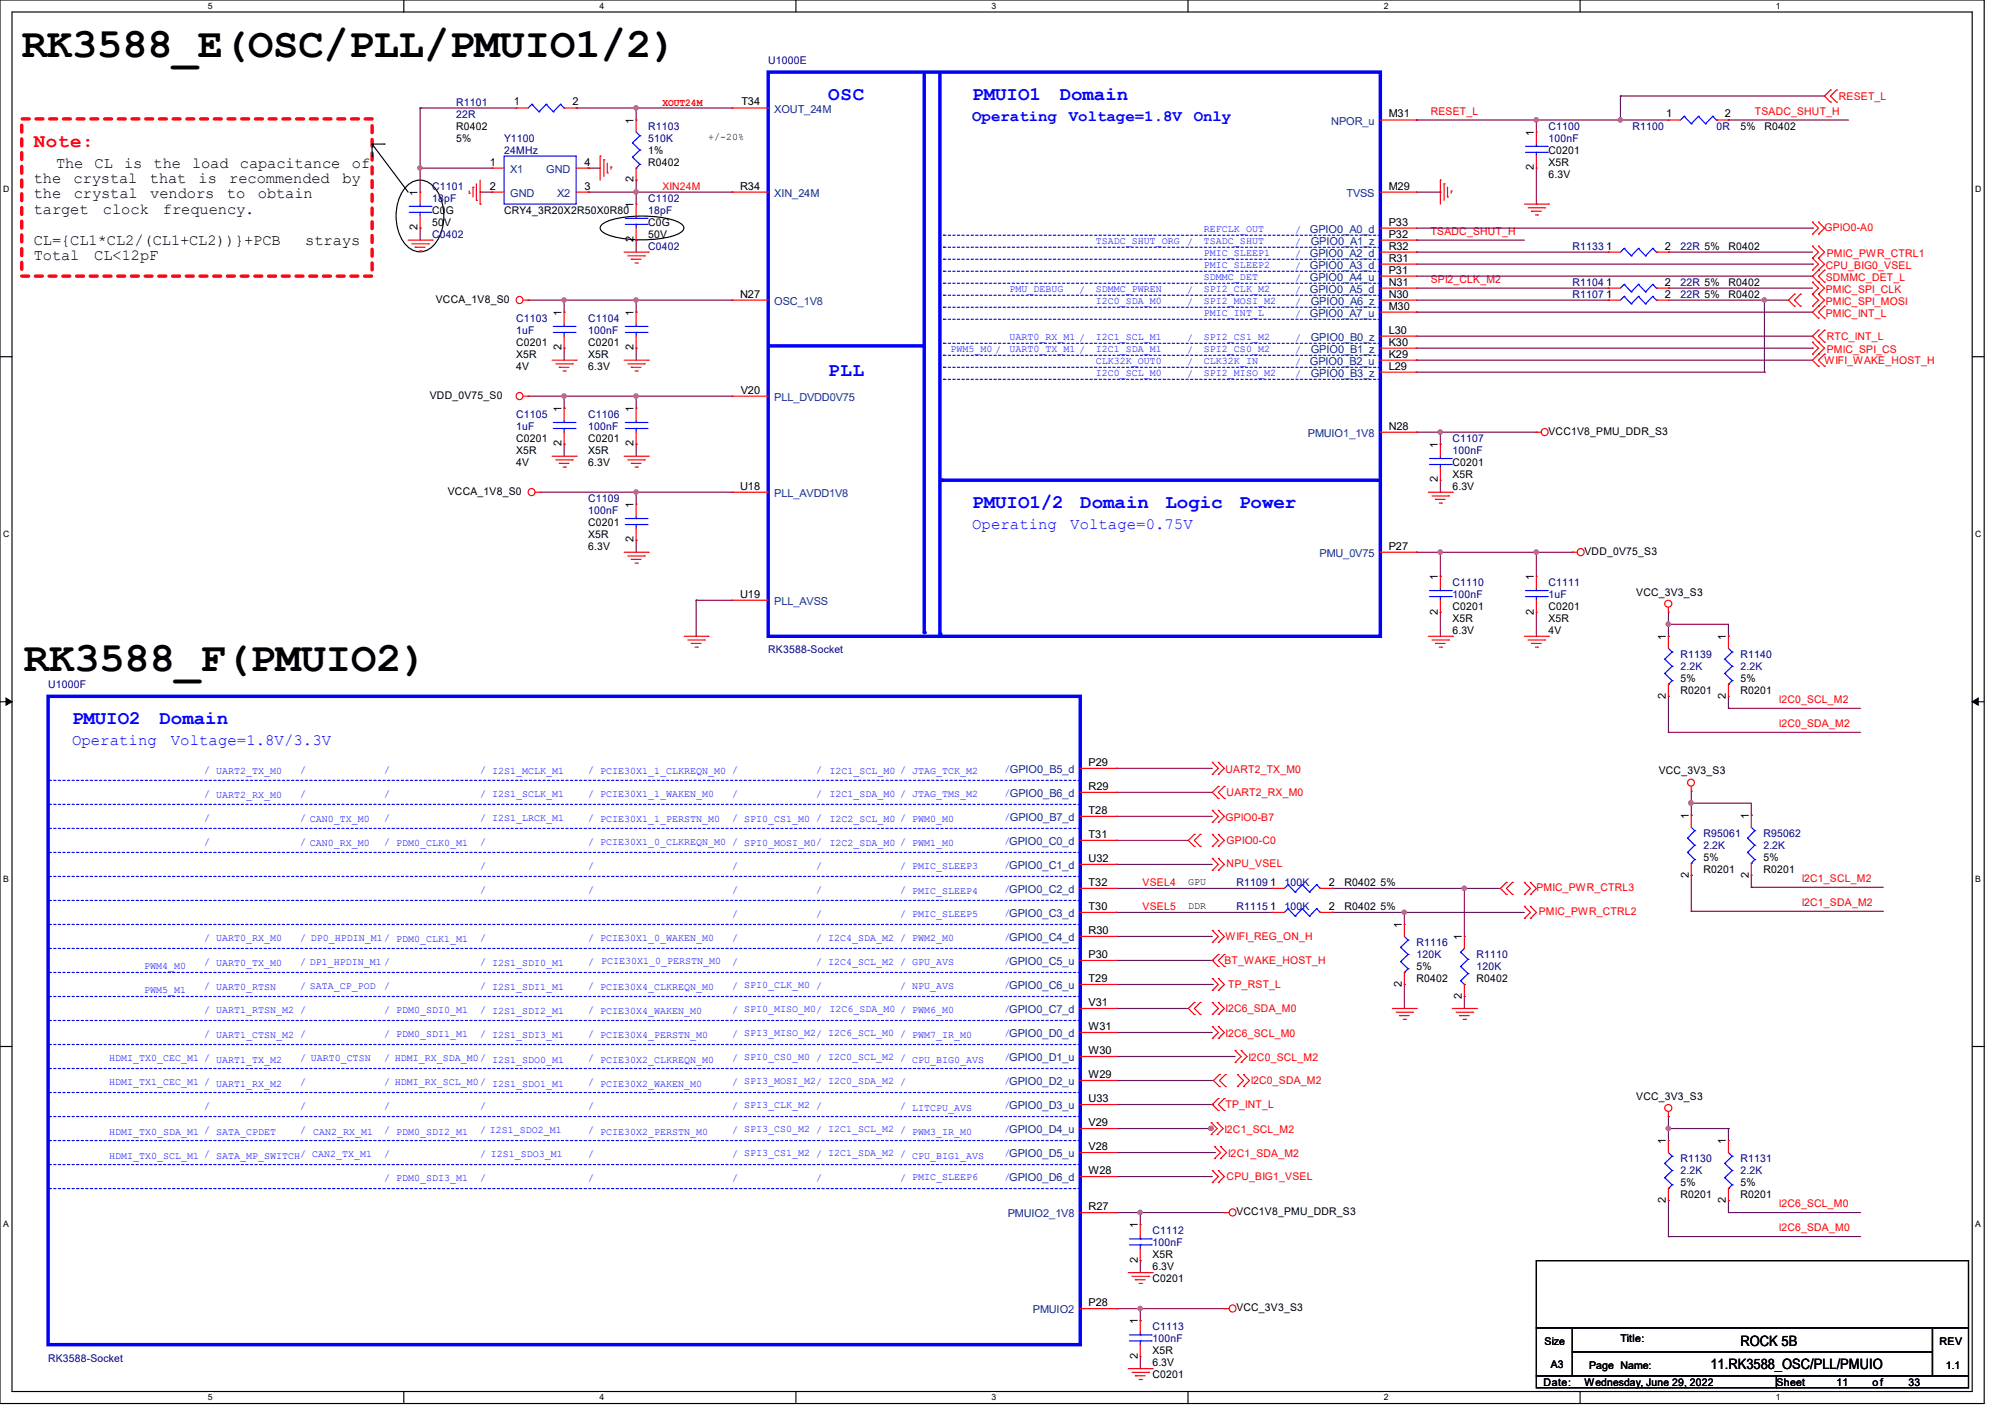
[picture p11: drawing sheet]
<svg xmlns="http://www.w3.org/2000/svg" width="297mm" height="210mm" viewBox="0 0 297 210" stroke-linecap="round" stroke-linejoin="round" font-family="sans-serif">
<defs><g id="words">
<g font-size="6.2">
<text x="3.2" y="8.4">RK3588_E(OSC/PLL/PMUIO1/2)</text>
<text x="3.6" y="99.4">RK3588_F(PMUIO2)</text>
</g>
<g font-size="2.8" fill="#00f">
<text x="122.7" y="14.8">OSC</text>
<text x="144" y="14.8">PMUIO1</text>
<text x="157" y="14.8">Domain</text>
<text x="122.7" y="55.7">PLL</text>
<text x="144" y="75.3">PMUIO1/2</text>
<text x="160" y="75.3">Domain</text>
<text x="172.6" y="75.3">Logic</text>
<text x="183.6" y="75.3">Power</text>
<text x="10.7" y="107.3">PMUIO2</text>
<text x="23.6" y="107.3">Domain</text>
</g>
<text font-size="2.8" fill="#f00" x="5" y="21.8">Note:</text>
<g font-size="2.3" fill="#00f">
<text x="144" y="17.9">Operating</text>
<text x="158.3" y="17.9">Voltage=1.8V</text>
<text x="176.8" y="17.9">Only</text>
<text x="144" y="78.4">Operating</text>
<text x="158.5" y="78.4">Voltage=0.75V</text>
<text x="10.7" y="110.4">Operating</text>
<text x="25.3" y="110.4">Voltage=1.8V/3.3V</text>
</g>
<g font-size="2.3">
<text x="5" y="27.1">the</text>
<text x="5" y="29.4">the</text>
<text x="8.3" y="24.8">The</text>
<text x="10.9" y="27.1">crystal</text>
<text x="10.9" y="29.4">crystal</text>
<text x="14" y="24.8">CL</text>
<text x="18.4" y="24.8">is</text>
<text x="22.2" y="27.1">that</text>
<text x="22.3" y="29.4">vendors</text>
<text x="22.7" y="24.8">the</text>
<text x="28.4" y="24.8">load</text>
<text x="29.4" y="27.1">is</text>
<text x="33.6" y="29.4">to</text>
<text x="34" y="27.1">recommended</text>
<text x="35.5" y="24.8">capacitance</text>
<text x="38.2" y="29.4">obtain</text>
<text x="50.7" y="27.1">by</text>
<text x="52.1" y="24.8">of</text>
<text x="5" y="31.7">target</text>
<text x="15.2" y="31.7">clock</text>
<text x="24.1" y="31.7">frequency.</text>
<text x="5" y="36.2">CL={CL1*CL2/(CL1+CL2))}+PCB</text>
<text x="5" y="38.5">Total</text>
<text x="14" y="38.5">CL&lt;12pF</text>
<text x="45.2" y="36.2">strays</text>
</g>
<g font-size="2.1">
<text x="253.4" y="202.7">11.RK3588_OSC/PLL/PMUIO</text>
<text x="257.8" y="199.3">ROCK 5B</text>
</g>
<g font-size="1.6" fill="#000080">
<text x="113.8" y="9.4">U1000E</text>
<text x="67.6" y="15.7">R1101</text>
<text x="67.6" y="17.4">22R</text>
<text x="74.7" y="21">Y1100</text>
<text x="74.7" y="22.8">24MHz</text>
<text x="96" y="19.2">R1103</text>
<text x="96" y="21">510K</text>
<text x="229.4" y="19.2">C1100</text>
<text x="229.4" y="21">100nF</text>
<text x="241.8" y="19.2">R1100</text>
<text x="254.3" y="19.2">0R</text>
<text x="64" y="28.1">C1101</text>
<text x="64" y="29.9">18pF</text>
<text x="96" y="29.9">C1102</text>
<text x="64" y="35.2">C0402</text>
<text x="96" y="31.7">18pF</text>
<text x="96" y="37">C0402</text>
<text x="232.9" y="37">R1133</text>
<text x="248.9" y="37">22R 5%</text>
<text x="76.5" y="47.7">C1103</text>
<text x="87.1" y="47.7">C1104</text>
<text x="232.9" y="42.3">R1104</text>
<text x="232.9" y="44.1">R1107</text>
<text x="248.9" y="42.3">22R 5%</text>
<text x="248.9" y="44.1">22R 5%</text>
<text x="76.5" y="49.4">1uF</text>
<text x="87.1" y="49.4">100nF</text>
<text x="76.5" y="61.9">C1105</text>
<text x="76.5" y="63.7">1uF</text>
<text x="87.1" y="61.9">C1106</text>
<text x="87.1" y="63.7">100nF</text>
<text x="215.2" y="65.4">C1107</text>
<text x="215.2" y="67.2">100nF</text>
<text x="87.1" y="74.3">C1109</text>
<text x="87.1" y="76.1">100nF</text>
<text x="215.2" y="86.8">C1110</text>
<text x="215.2" y="88.6">100nF</text>
<text x="229.4" y="86.8">C1111</text>
<text x="229.4" y="88.6">1uF</text>
<text x="7.1" y="101.9">U1000F</text>
<text x="113.8" y="96.7">RK3588-Socket</text>
<text x="248.9" y="97.5">R1139</text>
<text x="248.9" y="99.2">2.2K</text>
<text x="257.8" y="97.5">R1140</text>
<text x="257.8" y="99.2">2.2K</text>
<text x="252.3" y="124">R95061</text>
<text x="252.3" y="125.7">2.2K</text>
<text x="261.2" y="124">R95062</text>
<text x="261.2" y="125.7">2.2K</text>
<text x="183.1" y="131.2">R1109</text>
<text x="190.3" y="131.2">100K</text>
<text x="183.1" y="134.8">R1115</text>
<text x="190.3" y="134.8">100K</text>
<text x="209.8" y="140.1">R1116</text>
<text x="209.8" y="141.9">120K</text>
<text x="218.7" y="141.9">R1110</text>
<text x="218.7" y="143.7">120K</text>
<text x="248.9" y="172.1">R1130</text>
<text x="248.9" y="173.9">2.2K</text>
<text x="257.8" y="172.1">R1131</text>
<text x="257.8" y="173.9">2.2K</text>
<text x="170.7" y="182.8">C1112</text>
<text x="170.7" y="184.6">100nF</text>
<text x="170.7" y="197">C1113</text>
<text x="7.1" y="201.6">RK3588-Socket</text>
<text x="170.7" y="198.8">100nF</text>
</g>
<g font-size="1.6">
<text x="76.1" y="15.6">1</text>
<text x="84.8" y="15.6">2</text>
<text x="109.8" y="15.6">T34</text>
<text x="205.7" y="17.4">M31</text>
<text x="246.8" y="17.4">1</text>
<text x="255.5" y="17.4">2</text>
<text x="67.6" y="19.2">R0402</text>
<text x="67.6" y="21">5%</text>
<text x="93.9" y="18.3" transform="rotate(-90 93.9 18.3)">1</text>
<text x="96" y="22.8">1%</text>
<text x="227.2" y="20.1" transform="rotate(-90 227.2 20.1)">1</text>
<text x="229.4" y="22.8">C0201</text>
<text x="257.8" y="19.2">5%</text>
<text x="261.4" y="19.2">R0402</text>
<text x="61.8" y="29" transform="rotate(-90 61.8 29)">1</text>
<text x="72.6" y="24.5">1</text>
<text x="72.6" y="28.1">2</text>
<text x="86.6" y="28.1">3</text>
<text x="86.6" y="24.5">4</text>
<text x="93.9" y="27" transform="rotate(-90 93.9 27)">2</text>
<text x="96" y="24.6">R0402</text>
<text x="109.7" y="28.1">R34</text>
<text x="205.7" y="28.1">M29</text>
<text x="227.2" y="25.2" transform="rotate(-90 227.2 25.2)">2</text>
<text x="229.4" y="24.6">X5R</text>
<text x="229.4" y="26.3">6.3V</text>
<text x="61.8" y="34.1" transform="rotate(-90 61.8 34.1)">2</text>
<text x="64" y="31.7">C0G</text>
<text x="64" y="33.4">50V</text>
<text x="74.7" y="31.7">CRY4_3R20X2R50X0R80</text>
<text x="93.9" y="35.9" transform="rotate(-90 93.9 35.9)">2</text>
<text x="93.9" y="30.8" transform="rotate(-90 93.9 30.8)">1</text>
<text x="96" y="33.4">C0G</text>
<text x="96" y="35.2">50V</text>
<text x="205.7" y="35.2">P32</text>
<text x="205.7" y="33.4">P33</text>
<text x="205.7" y="40.5">P31</text>
<text x="205.7" y="38.7">R31</text>
<text x="205.7" y="37">R32</text>
<text x="237.9" y="37">1</text>
<text x="246.6" y="37">2</text>
<text x="256" y="37">R0402</text>
<text x="64.6" y="44.8">VCCA_1V8_S0</text>
<text x="83.2" y="46.8" transform="rotate(-90 83.2 46.8)">1</text>
<text x="93.9" y="46.8" transform="rotate(-90 93.9 46.8)">1</text>
<text x="109.7" y="44.1">N27</text>
<text x="205.7" y="45.8">M30</text>
<text x="205.7" y="44.1">N30</text>
<text x="205.7" y="42.3">N31</text>
<text x="237.9" y="42.3">1</text>
<text x="237.9" y="44.1">1</text>
<text x="246.6" y="42.3">2</text>
<text x="246.6" y="44.1">2</text>
<text x="256" y="42.3">R0402</text>
<text x="256" y="44.1">R0402</text>
<text x="76.5" y="51.2">C0201</text>
<text x="76.5" y="53">X5R</text>
<text x="83.2" y="51.9" transform="rotate(-90 83.2 51.9)">2</text>
<text x="87.1" y="51.2">C0201</text>
<text x="87.1" y="53">X5R</text>
<text x="93.9" y="51.9" transform="rotate(-90 93.9 51.9)">2</text>
<text x="205.7" y="53">K29</text>
<text x="205.7" y="51.2">K30</text>
<text x="205.7" y="49.4">L30</text>
<text x="63.7" y="59.1">VDD_0V75_S0</text>
<text x="76.5" y="54.8">4V</text>
<text x="87.1" y="54.8">6.3V</text>
<text x="109.7" y="58.3">V20</text>
<text x="205.7" y="54.7">L29</text>
<text x="76.5" y="65.4">C0201</text>
<text x="83.2" y="61" transform="rotate(-90 83.2 61)">1</text>
<text x="87.1" y="65.4">C0201</text>
<text x="93.9" y="61" transform="rotate(-90 93.9 61)">1</text>
<text x="205.7" y="63.6">N28</text>
<text x="229.4" y="64.4">VCC1V8_PMU_DDR_S3</text>
<text x="76.5" y="67.2">X5R</text>
<text x="76.5" y="69">4V</text>
<text x="83.2" y="66.1" transform="rotate(-90 83.2 66.1)">2</text>
<text x="87.1" y="67.2">X5R</text>
<text x="87.1" y="69">6.3V</text>
<text x="93.9" y="66.1" transform="rotate(-90 93.9 66.1)">2</text>
<text x="213" y="71.4" transform="rotate(-90 213 71.4)">2</text>
<text x="213" y="66.3" transform="rotate(-90 213 66.3)">1</text>
<text x="215.2" y="69">C0201</text>
<text x="215.2" y="70.8">X5R</text>
<text x="66.3" y="73.3">VCCA_1V8_S0</text>
<text x="87.1" y="77.9">C0201</text>
<text x="93.9" y="75.2" transform="rotate(-90 93.9 75.2)">1</text>
<text x="109.7" y="72.5">U18</text>
<text x="215.2" y="72.6">6.3V</text>
<text x="87.1" y="79.7">X5R</text>
<text x="87.1" y="81.4">6.3V</text>
<text x="93.9" y="80.3" transform="rotate(-90 93.9 80.3)">2</text>
<text x="205.7" y="81.4">P27</text>
<text x="234.7" y="82.2">VDD_0V75_S3</text>
<text x="109.7" y="88.5">U19</text>
<text x="213" y="85.9" transform="rotate(-90 213 85.9)">1</text>
<text x="227.2" y="85.9" transform="rotate(-90 227.2 85.9)">1</text>
<text x="242.4" y="88.2">VCC_3V3_S3</text>
<text x="213" y="91" transform="rotate(-90 213 91)">2</text>
<text x="215.2" y="90.3">C0201</text>
<text x="215.2" y="92.1">X5R</text>
<text x="215.2" y="93.9">6.3V</text>
<text x="227.2" y="91" transform="rotate(-90 227.2 91)">2</text>
<text x="229.4" y="90.3">C0201</text>
<text x="229.4" y="92.1">X5R</text>
<text x="229.4" y="93.9">4V</text>
<text x="246.8" y="94.8" transform="rotate(-90 246.8 94.8)">1</text>
<text x="255.7" y="94.8" transform="rotate(-90 255.7 94.8)">1</text>
<text x="248.9" y="101">5%</text>
<text x="257.8" y="101">5%</text>
<text x="246.8" y="103.5" transform="rotate(-90 246.8 103.5)">2</text>
<text x="248.9" y="102.8">R0201</text>
<text x="255.7" y="103.5" transform="rotate(-90 255.7 103.5)">2</text>
<text x="257.8" y="102.8">R0201</text>
<text x="161.3" y="113.4">P29</text>
<text x="161.3" y="117">R29</text>
<text x="245.7" y="114.7">VCC_3V3_S3</text>
<text x="161.3" y="120.5">T28</text>
<text x="161.3" y="124.1">T31</text>
<text x="250.1" y="121.3" transform="rotate(-90 250.1 121.3)">1</text>
<text x="259" y="121.3" transform="rotate(-90 259 121.3)">1</text>
<text x="161.3" y="131.2">T32</text>
<text x="161.3" y="127.6">U32</text>
<text x="188.1" y="131.2">1</text>
<text x="196.8" y="131.2">2</text>
<text x="199.1" y="131.2">R0402</text>
<text x="204.5" y="131.2">5%</text>
<text x="250.1" y="130" transform="rotate(-90 250.1 130)">2</text>
<text x="252.3" y="129.3">R0201</text>
<text x="252.3" y="127.5">5%</text>
<text x="259" y="130" transform="rotate(-90 259 130)">2</text>
<text x="261.2" y="129.3">R0201</text>
<text x="261.2" y="127.5">5%</text>
<text x="161.3" y="134.7">T30</text>
<text x="188.1" y="134.7">1</text>
<text x="196.8" y="134.7">2</text>
<text x="199.1" y="134.8">R0402</text>
<text x="204.5" y="134.8">5%</text>
<text x="207.6" y="137.4" transform="rotate(-90 207.6 137.4)">1</text>
<text x="161.3" y="141.9">P30</text>
<text x="161.3" y="138.3">R30</text>
<text x="209.8" y="143.7">5%</text>
<text x="216.5" y="139.2" transform="rotate(-90 216.5 139.2)">1</text>
<text x="161.3" y="145.4">T29</text>
<text x="161.3" y="149">V31</text>
<text x="207.6" y="146.1" transform="rotate(-90 207.6 146.1)">2</text>
<text x="209.8" y="145.5">R0402</text>
<text x="216.5" y="147.9" transform="rotate(-90 216.5 147.9)">2</text>
<text x="218.7" y="145.5">R0402</text>
<text x="161.3" y="152.5">W31</text>
<text x="161.3" y="159.6">W29</text>
<text x="161.3" y="156.1">W30</text>
<text x="161.3" y="163.2">U33</text>
<text x="161.3" y="166.8">V29</text>
<text x="242.4" y="162.9">VCC_3V3_S3</text>
<text x="161.3" y="170.3">V28</text>
<text x="161.3" y="173.9">W28</text>
<text x="246.8" y="169.5" transform="rotate(-90 246.8 169.5)">1</text>
<text x="255.7" y="169.5" transform="rotate(-90 255.7 169.5)">1</text>
<text x="161.3" y="179.2">R27</text>
<text x="183.1" y="180">VCC1V8_PMU_DDR_S3</text>
<text x="246.8" y="178.1" transform="rotate(-90 246.8 178.1)">2</text>
<text x="248.9" y="177.5">R0201</text>
<text x="248.9" y="175.7">5%</text>
<text x="255.7" y="178.1" transform="rotate(-90 255.7 178.1)">2</text>
<text x="257.8" y="177.5">R0201</text>
<text x="257.8" y="175.7">5%</text>
<text x="168.5" y="181.9" transform="rotate(-90 168.5 181.9)">1</text>
<text x="168.5" y="187" transform="rotate(-90 168.5 187)">2</text>
<text x="170.7" y="189.9">C0201</text>
<text x="170.7" y="186.4">X5R</text>
<text x="170.7" y="188.1">6.3V</text>
<text x="161.3" y="193.4">P28</text>
<text x="168.5" y="196.1" transform="rotate(-90 168.5 196.1)">1</text>
<text x="183.1" y="194.2">VCC_3V3_S3</text>
<text x="168.5" y="201.3" transform="rotate(-90 168.5 201.3)">2</text>
<text x="170.7" y="200.6">X5R</text>
<text x="170.7" y="202.4">6.3V</text>
<text x="228.8" y="199.1">Size</text>
<text x="229.7" y="202.5">A3</text>
<text x="235.4" y="202.7">Page Name:</text>
<text x="240" y="198.8">Title:</text>
<text x="287.3" y="199.1">REV</text>
<text x="288.2" y="202.7">1.1</text>
<text x="170.7" y="204.1">C0201</text>
<text x="228.6" y="205.2">Date:</text>
<text x="234.7" y="205.2">Wednesday, June 29, 2022</text>
<text x="263.1" y="205.2">Sheet</text>
<text x="272.1" y="205.2">11</text>
<text x="277.4" y="205.2">o f</text>
<text x="282.7" y="205.2">33</text>
</g>
<g font-size="1.6" fill="#f00">
<text x="98.1" y="15.7">XOUT24M</text>
<text x="211.9" y="17">RESET_L</text>
<text x="259.9" y="17">TSADC_SHUT_H</text>
<text x="272.4" y="14.8">RESET_L</text>
<text x="98.1" y="28.1">XIN24M</text>
<text x="211.9" y="34.8">TSADC_SHUT_H</text>
<text x="270.3" y="34.2">GPIO0-A0</text>
<text x="211.9" y="41.9">SPI2_CLK_M2</text>
<text x="270.4" y="39.8">CPU_BIG0_VSEL</text>
<text x="270.4" y="41.6">SDMMC_DET_L</text>
<text x="270.6" y="38.1">PMIC_PWR_CTRL1</text>
<text x="270.4" y="46.9">PMIC_INT_L</text>
<text x="270.4" y="43.4">PMIC_SPI_CLK</text>
<text x="270.4" y="45.2">PMIC_SPI_MOSI</text>
<text x="270.3" y="53.9">WIFI_WAKE_HOST_H</text>
<text x="270.6" y="50.3">RTC_INT_L</text>
<text x="270.6" y="52.3">PMIC_SPI_CS</text>
<text x="263.5" y="104.1">I2C0_SCL_M2</text>
<text x="263.5" y="107.7">I2C0_SDA_M2</text>
<text x="181.5" y="114.5">UART2_TX_M0</text>
<text x="181.7" y="117.9">UART2_RX_M0</text>
<text x="181.5" y="121.6">GPIO0-B7</text>
<text x="181.7" y="125">GPIO0-C0</text>
<text x="169.3" y="131.2">VSEL4</text>
<text x="181.7" y="128.4">NPU_VSEL</text>
<text x="227.6" y="132">PMIC_PWR_CTRL3</text>
<text x="266.9" y="130.6">I2C1_SCL_M2</text>
<text x="169.3" y="134.8">VSEL5</text>
<text x="227.9" y="135.5">PMIC_PWR_CTRL2</text>
<text x="266.9" y="134.2">I2C1_SDA_M2</text>
<text x="181.4" y="142.8">BT_WAKE_HOST_H</text>
<text x="181.5" y="139.2">WIFI_REG_ON_H</text>
<text x="181.5" y="149.9">I2C6_SDA_M0</text>
<text x="181.9" y="146.3">TP_RST_L</text>
<text x="181.5" y="153.6">I2C6_SCL_M0</text>
<text x="184.9" y="157.2">I2C0_SCL_M2</text>
<text x="185.3" y="160.6">I2C0_SDA_M2</text>
<text x="181.4" y="167.9">I2C1_SCL_M2</text>
<text x="181.5" y="164.1">TP_INT_L</text>
<text x="181.9" y="171.4">I2C1_SDA_M2</text>
<text x="181.7" y="174.8">CPU_BIG1_VSEL</text>
<text x="263.5" y="178.8">I2C6_SCL_M0</text>
<text x="263.5" y="182.4">I2C6_SDA_M0</text>
</g>
<g font-size="1.6" fill="#004080">
<text x="114.7" y="16.7">XOUT_24M</text>
<text x="197.2" y="18.5">NPOR_u</text>
<text x="75.6" y="25.6">X1</text>
<text x="75.6" y="29.2">GND</text>
<text x="80.9" y="25.6">GND</text>
<text x="82.5" y="29.2">X2</text>
<text x="114.7" y="29.2">XIN_24M</text>
<text x="199.4" y="29.2">TVSS</text>
<text x="194" y="34.5">GPIO0_A0_d</text>
<text x="194" y="41.6">GPIO0_A4_u</text>
<text x="194" y="39.8">GPIO0_A3_d</text>
<text x="194" y="38.1">GPIO0_A2_d</text>
<text x="194.2" y="36.3">GPIO0_A1_z</text>
<text x="114.7" y="45.2">OSC_1V8</text>
<text x="194" y="46.9">GPIO0_A7_u</text>
<text x="194" y="43.4">GPIO0_A5_d</text>
<text x="194.2" y="45.2">GPIO0_A6_z</text>
<text x="194.2" y="52.3">GPIO0_B1_z</text>
<text x="194.2" y="50.5">GPIO0_B0_z</text>
<text x="114.7" y="59.4">PLL_DVDD0V75</text>
<text x="194" y="54.1">GPIO0_B2_u</text>
<text x="194.2" y="55.8">GPIO0_B3_z</text>
<text x="193.7" y="64.7">PMUIO1_1V8</text>
<text x="114.7" y="73.6">PLL_AVDD1V8</text>
<text x="195.5" y="82.5">PMU_0V75</text>
<text x="114.7" y="89.6">PLL_AVSS</text>
<text x="149.3" y="180.3">PMUIO2_1V8</text>
<text x="153" y="194.5">PMUIO2</text>
</g>
<g font-size="1.5">
<text x="104.9" y="20.8">+/-20%</text>
<text x="176" y="131">GPU</text>
<text x="176" y="134.6">DDR</text>
</g>
<g font-size="1.5" fill="#00f">
<text x="178.3" y="34.3">REFCLK_OUT</text>
<text x="191.9" y="34.5">/</text>
<text x="162.3" y="36.1">TSADC_SHUT_ORG</text>
<text x="175.8" y="36.2">/</text>
<text x="178.3" y="37.8">PMIC_SLEEP1</text>
<text x="178.3" y="36.1">TSADC_SHUT</text>
<text x="178.3" y="41.4">SDMMC_DET</text>
<text x="178.3" y="39.6">PMIC_SLEEP2</text>
<text x="191.9" y="38">/</text>
<text x="191.9" y="36.2">/</text>
<text x="191.9" y="39.8">/</text>
<text x="191.9" y="41.6">/</text>
<text x="149.5" y="43.2">PMU_DEBUG</text>
<text x="159.8" y="43.3">/</text>
<text x="162.3" y="45">I2C0_SDA_M0</text>
<text x="162.3" y="43.2">SDMMC_PWREN</text>
<text x="175.8" y="45.1">/</text>
<text x="175.8" y="43.3">/</text>
<text x="178.3" y="46.7">PMIC_INT_L</text>
<text x="178.3" y="45">SPI2_MOSI_M2</text>
<text x="178.3" y="43.2">SPI2_CLK_M2</text>
<text x="191.9" y="45.1">/</text>
<text x="191.9" y="43.3">/</text>
<text x="191.9" y="46.9">/</text>
<text x="140.8" y="52.1">PWM5_M0 /</text>
<text x="149.5" y="50.3">UART0_RX_M1 /</text>
<text x="149.5" y="52.1">UART0_TX_M1 /</text>
<text x="162.3" y="52.1">I2C1_SDA_M1</text>
<text x="162.3" y="50.3">I2C1_SCL_M1</text>
<text x="162.3" y="53.8">CLK32K_OUT0</text>
<text x="175.8" y="52.2">/</text>
<text x="175.8" y="50.5">/</text>
<text x="178.3" y="50.3">SPI2_CS1_M2</text>
<text x="178.3" y="52.1">SPI2_CS0_M2</text>
<text x="178.3" y="53.8">CLK32K_IN</text>
<text x="191.9" y="52.2">/</text>
<text x="191.9" y="50.5">/</text>
<text x="162.3" y="55.6">I2C0_SCL_M0</text>
<text x="175.8" y="55.8">/</text>
<text x="175.8" y="54">/</text>
<text x="178.3" y="55.6">SPI2_MISO_M2</text>
<text x="191.9" y="54">/</text>
<text x="191.9" y="55.8">/</text>
<text x="30.2" y="118">/ UART2_RX_M0</text>
<text x="30.2" y="114.5">/ UART2_TX_M0</text>
<text x="44.4" y="118">/</text>
<text x="44.4" y="114.5">/</text>
<text x="56.9" y="114.5">/</text>
<text x="56.9" y="118">/</text>
<text x="71.1" y="118">/ I2S1_SCLK_M1</text>
<text x="71.1" y="114.5">/ I2S1_MCLK_M1</text>
<text x="87.1" y="118">/ PCIE30X1_1_WAKEN_M0</text>
<text x="87.1" y="114.5">/ PCIE30X1_1_CLKREQN_M0 /</text>
<text x="108.5" y="118">/</text>
<text x="120.9" y="118">/</text>
<text x="120.9" y="114.5">/</text>
<text x="122.8" y="118">I2C1_SDA_M0 / JTAG_TMS_M2</text>
<text x="122.8" y="114.7">I2C1_SCL_M0 / JTAG_TCK_M2</text>
<text x="148.8" y="117.9">/GPIO0_B6_d</text>
<text x="148.8" y="114.3">/GPIO0_B5_d</text>
<text x="30.2" y="121.6">/</text>
<text x="30.2" y="125.1">/</text>
<text x="44.4" y="121.6">/ CAN0_TX_M0</text>
<text x="44.4" y="125.1">/ CAN0_RX_M0</text>
<text x="56.9" y="125.1">/ PDM0_CLK0_M1</text>
<text x="56.9" y="121.6">/</text>
<text x="71.1" y="125.1">/</text>
<text x="71.1" y="121.6">/ I2S1_LRCK_M1</text>
<text x="87.1" y="125.1">/ PCIE30X1_0_CLKREQN_M0 / SPI0_MOSI_M0/</text>
<text x="87.1" y="121.6">/ PCIE30X1_1_PERSTN_M0</text>
<text x="108.5" y="121.6">/ SPI0_CS1_M0 /</text>
<text x="122.8" y="121.8">I2C2_SCL_M0 / PWM0_M0</text>
<text x="122.8" y="125.3">I2C2_SDA_M0 / PWM1_M0</text>
<text x="148.8" y="121.4">/GPIO0_B7_d</text>
<text x="148.8" y="125">/GPIO0_C0_d</text>
<text x="71.1" y="128.7">/</text>
<text x="87.1" y="128.7">/</text>
<text x="108.5" y="128.7">/</text>
<text x="120.9" y="128.7">/</text>
<text x="133.3" y="128.7">/ PMIC_SLEEP3</text>
<text x="148.8" y="128.5">/GPIO0_C1_d</text>
<text x="71.1" y="132.2">/</text>
<text x="87.1" y="132.2">/</text>
<text x="108.5" y="135.8">/</text>
<text x="108.5" y="132.2">/</text>
<text x="120.9" y="135.8">/</text>
<text x="120.9" y="132.2">/</text>
<text x="133.3" y="132.2">/ PMIC_SLEEP4</text>
<text x="133.3" y="135.8">/ PMIC_SLEEP5</text>
<text x="148.8" y="132.1">/GPIO0_C2_d</text>
<text x="148.8" y="135.6">/GPIO0_C3_d</text>
<text x="21.3" y="143.5">PWM4_M0</text>
<text x="30.2" y="139.4">/ UART0_RX_M0</text>
<text x="30.2" y="142.9">/ UART0_TX_M0</text>
<text x="44.4" y="142.9">/ DP1_HPDIN_M1 /</text>
<text x="44.4" y="139.4">/ DP0_HPDIN_M1/ PDM0_CLK1_M1</text>
<text x="71.1" y="142.9">/ I2S1_SDI0_M1</text>
<text x="71.1" y="139.4">/</text>
<text x="87.1" y="142.9">/</text>
<text x="87.1" y="139.4">/ PCIE30X1_0_WAKEN_M0</text>
<text x="89.1" y="142.7">PCIE30X1_0_PERSTN_M0</text>
<text x="108.5" y="139.4">/</text>
<text x="108.5" y="142.9">/</text>
<text x="120.9" y="142.9">/ I2C4_SCL_M2 / GPU_AVS</text>
<text x="120.9" y="139.4">/ I2C4_SDA_M2 / PWM2_M0</text>
<text x="148.8" y="142.7">/GPIO0_C5_u</text>
<text x="148.8" y="139.2">/GPIO0_C4_d</text>
<text x="21.3" y="147">PWM5_M1</text>
<text x="30.2" y="146.5">/ UART0_RTSN</text>
<text x="44.4" y="146.5">/ SATA_CP_POD</text>
<text x="56.9" y="146.5">/</text>
<text x="71.1" y="146.5">/ I2S1_SDI1_M1</text>
<text x="87.1" y="146.5">/ PCIE30X4_CLKREQN_M0</text>
<text x="108.5" y="146.5">/ SPI0_CLK_M0 /</text>
<text x="122.8" y="149.9">I2C6_SDA_M0 / PWM6_M0</text>
<text x="133.3" y="146.5">/ NPU_AVS</text>
<text x="148.8" y="146.3">/GPIO0_C6_u</text>
<text x="148.8" y="149.9">/GPIO0_C7_d</text>
<text x="30.2" y="153.6">/ UART1_CTSN_M2 /</text>
<text x="30.2" y="150">/ UART1_RTSN_M2 /</text>
<text x="56.9" y="150">/ PDM0_SDI0_M1</text>
<text x="56.9" y="153.6">/ PDM0_SDI1_M1</text>
<text x="71.1" y="153.6">/ I2S1_SDI3_M1</text>
<text x="71.1" y="150">/ I2S1_SDI2_M1</text>
<text x="87.1" y="150">/ PCIE30X4_WAKEN_M0</text>
<text x="87.1" y="153.6">/ PCIE30X4_PERSTN_M0</text>
<text x="108.5" y="150">/ SPI0_MISO_M0/</text>
<text x="108.5" y="153.6">/ SPI3_MISO_M2/ I2C6_SCL_M0 / PWM7_IR_M0</text>
<text x="148.8" y="153.4">/GPIO0_D0_d</text>
<text x="16.2" y="160.7">HDMI_TX1_CEC_M1 / UART1_RX_M2</text>
<text x="16.2" y="157.1">HDMI_TX0_CEC_M1 / UART1_TX_M2</text>
<text x="44.4" y="157.1">/ UART0_CTSN</text>
<text x="44.4" y="160.7">/</text>
<text x="56.9" y="157.1">/ HDMI_RX_SDA_M0/ I2S1_SDO0_M1</text>
<text x="56.9" y="160.7">/ HDMI_RX_SCL_M0/ I2S1_SDO1_M1</text>
<text x="87.1" y="160.7">/ PCIE30X2_WAKEN_M0</text>
<text x="87.1" y="157.1">/ PCIE30X2_CLKREQN_M0</text>
<text x="108.5" y="157.1">/ SPI0_CS0_M0 / I2C0_SCL_M2 / CPU_BIG0_AVS</text>
<text x="108.5" y="160.7">/ SPI3_MOSI_M2/ I2C0_SDA_M2 /</text>
<text x="148.8" y="157">/GPIO0_D1_u</text>
<text x="148.8" y="160.5">/GPIO0_D2_u</text>
<text x="30.2" y="164.3">/</text>
<text x="44.4" y="164.3">/</text>
<text x="44.4" y="167.8">/</text>
<text x="56.9" y="164.3">/</text>
<text x="56.9" y="167.8">/ PDM0_SDI2_M1</text>
<text x="71.1" y="164.3">/</text>
<text x="71.1" y="167.8">/ I2S1_SDO2_M1</text>
<text x="87.1" y="164.3">/</text>
<text x="87.1" y="167.8">/ PCIE30X2_PERSTN_M0</text>
<text x="108.5" y="164.3">/ SPI3_CLK_M2 /</text>
<text x="108.5" y="167.8">/ SPI3_CS0_M2 / I2C1_SCL_M2 / PWM3_IR_M0</text>
<text x="133.3" y="164.3">/ LITCPU_AVS</text>
<text x="148.8" y="164.1">/GPIO0_D3_u</text>
<text x="148.8" y="167.6">/GPIO0_D4_u</text>
<text x="16.2" y="168">HDMI_TX0_SDA_M1 / SATA_CPDET</text>
<text x="16.2" y="171.6">HDMI_TX0_SCL_M1 / SATA_MP_SWITCH/ CAN2_TX_M1</text>
<text x="46.4" y="168">CAN2_RX_M1</text>
<text x="56.9" y="171.4">/</text>
<text x="71.1" y="171.4">/ I2S1_SDO3_M1</text>
<text x="87.1" y="171.4">/</text>
<text x="108.5" y="171.4">/ SPI3_CS1_M2 / I2C1_SDA_M2 / CPU_BIG1_AVS</text>
<text x="148.8" y="171.2">/GPIO0_D5_u</text>
<text x="56.9" y="174.9">/ PDM0_SDI3_M1</text>
<text x="71.1" y="174.9">/</text>
<text x="87.1" y="174.9">/</text>
<text x="108.5" y="174.9">/</text>
<text x="120.9" y="174.9">/</text>
<text x="133.3" y="174.9">/ PMIC_SLEEP6</text>
<text x="148.8" y="174.8">/GPIO0_D6_d</text>
</g>
<g font-size="1.3">
<text x="30.8" y="1.3">5</text>
<text x="88.8" y="1.3">4</text>
<text x="146.9" y="1.3">3</text>
<text x="205" y="1.3">2</text>
<text x="263.1" y="1.3">1</text>
<text x=".5" y="28.4">D</text>
<text x="292.6" y="28.4">D</text>
<text x=".5" y="79.5">C</text>
<text x="292.6" y="79.5">C</text>
<text x=".5" y="130.6">B</text>
<text x="292.6" y="130.6">B</text>
<text x=".5" y="181.7">A</text>
<text x="292.6" y="181.7">A</text>
<text x="30.8" y="207.4">5</text>
<text x="88.8" y="207.4">4</text>
<text x="146.9" y="207.4">3</text>
<text x="205" y="207.4">2</text>
<text x="263.1" y="207.4">1</text>
</g>
</g></defs>
<path d="M0 0h293.9v207.9h-293.9zM1.8 1.8h290.3v204.3h-290.3z" fill="none" stroke="#000" stroke-width=".17"/>
<g fill="#fff">
<path d="M30.8 .2h.7v1.4h-.7z"/>
<path d="M30.8 206.2h.7v1.4h-.7z"/>
</g>
<path d="M59.8 0v1.8M59.8 206.1v1.8" fill="none" stroke="#000" stroke-width=".17"/>
<g fill="#fff">
<path d="M88.8 .2h.7v1.4h-.7z"/>
<path d="M88.8 206.2h.7v1.4h-.7z"/>
</g>
<path d="M117.9 0v1.8M117.9 206.1v1.8" fill="none" stroke="#000" stroke-width=".17"/>
<g fill="#fff">
<path d="M146.9 .2h.7v1.4h-.7z"/>
<path d="M146.9 206.2h.7v1.4h-.7z"/>
</g>
<path d="M176 0v1.8M176 206.1v1.8" fill="none" stroke="#000" stroke-width=".17"/>
<g fill="#fff">
<path d="M205 .2h.7v1.4h-.7z"/>
<path d="M205 206.2h.7v1.4h-.7z"/>
</g>
<path d="M234.1 0v1.8M234.1 206.1v1.8" fill="none" stroke="#000" stroke-width=".17"/>
<g fill="#fff">
<path d="M263.1 .2h.6v1.4h-.6z"/>
<path d="M263.1 206.2h.6v1.4h-.6z"/>
<path d="M.5 27.3h.9v1.4h-.9z"/>
<path d="M292.6 27.3h.9v1.4h-.9z"/>
<path d="M.5 78.4h.9v1.4h-.9z"/>
<path d="M292.6 78.4h.9v1.4h-.9z"/>
</g>
<path d="M0 52.8h1.8M292.1 52.8h1.8" fill="none" stroke="#000" stroke-width=".17"/>
<g fill="#fff">
<path d="M.5 129.5h.8v1.4h-.8z"/>
<path d="M292.6 129.5h.8v1.4h-.8z"/>
</g>
<path d="M0 103.9h1.8M292.1 103.9h1.8" fill="none" stroke="#000" stroke-width=".17"/>
<path d="M.9 103.4l.9 .5-.9 .5zM292.1 103.9l.9-.5v1z" fill="#000" stroke="#000" stroke-width=".15"/>
<g fill="#fff">
<path d="M.5 180.5h.8v1.4h-.8z"/>
<path d="M292.6 180.5h.8v1.4h-.8z"/>
</g>
<g fill="none" stroke="#000" stroke-width=".17">
<path d="M55.1 21.3h.1M55.1 23.1h.1M55.1 21.3l5.4 7.1M55.1 21.3v1.8M55.1 21.3h1.8M56.9 21.3h.1M60.4 27.4a2.64 2.64 0 0 1 4.1 .5 7.2 7.2 0 0 1 0 8.1 2.7 2.7 0 0 1-4.6 0 7.2 7.2 0 0 1 0-8.1zM89.3 33.1a9.8 9.8 0 0 1 4.7-1.1 15.7 15.7 0 0 1 6.5 .9l.7 .5 .1 .4a1.75 1.75 0 0 1-1.5 1.1 17.5 17.5 0 0 1-10.1-.3l-.7-.5-.1-.3 .1-.4zM0 155h1.8M292.1 155h1.8M227.6 186.7h64v9.9h-64zM227.6 196.6h5.3v7.2h-5.3z"/>
<path d="M232.9 196.6h53.4v3.6h-53.4zM286.3 196.6h5.3v7.2h-5.3zM227.6 203.8h35.5v1.7h-35.5zM232.9 200.2h53.4v3.6h-53.4zM263.1 203.8h28.5v1.7h-28.5z"/>
</g>
<path d="M3.2 17.6h51.9v23.3h-51.9z" fill="none" stroke="#f00" stroke-width=".51" stroke-dasharray="1 1"/>
<g fill="none" stroke="#800040" stroke-width=".17">
<path d="M62.2 16h.1M62.2 16v12.4M62.2 16h14.3M85.3 16h.1M85.3 16h23.2M94.2 16h.1M94.2 16v1.8M209.8 17.8h.1M209.8 17.8h37.3M227.6 17.8h.1M227.6 17.8v1.8M240 14.2h.1"/>
<path d="M240 17.8h.1M240 14.2h30.3M240 14.2v3.6M256 17.8h.1M256 17.8h17.8M62.2 24.9h.1M62.2 33.8h.1M62.2 33.8v1.8M62.2 24.9h10.7M71.1 28.4h.1M71.1 28.4h1.8M87.1 24.9h.1"/>
<path d="M87.1 28.4h.1M87.1 28.4h21.4M87.1 24.9h1.8M94.2 28.4h.1M94.2 26.7h.1M94.2 35.6h.1M94.2 26.7v3.5M94.2 35.6v1.7M209.8 35.6h.1M209.8 37.3h.1M209.8 28.4h3.6M209.8 35.6h16"/>
<path d="M209.8 33.8h58.7M209.8 39.1h58.7M209.8 37.3h28.5M213.4 28.4h.1M227.6 30.2h.1M227.6 24.9v5.3M247.1 37.3h.1M247.1 37.3h21.4M268.5 33.8h.1M268.5 39.1h.1M78.2 44.4h.1M78.2 44.4h30.3"/>
<path d="M78.2 58.7h30.3M83.6 58.7h.1M83.6 51.6h.1M83.6 46.2h.1M83.6 44.4v1.8M83.6 51.6v1.7M83.6 58.7v1.8M94.2 51.6h.1M94.2 44.4h.1M94.2 46.2h.1M94.2 58.7h.1M94.2 44.4v1.8"/>
<path d="M94.2 51.6v1.7M94.2 58.7v1.8M209.8 53.3h.1M209.8 46.2h.1M209.8 44.4h28.5M209.8 53.3h58.7M209.8 51.6h58.7M209.8 42.7h28.5M209.8 55.1h51.6M209.8 46.2h58.7M209.8 49.8h58.7M209.8 40.9h58.7"/>
<path d="M238.3 42.7h.1M238.3 44.4h.1M247.1 42.7h.1M247.1 44.4h17.8M247.1 42.7h21.4M261.4 44.4h.1M261.4 55.1h.1M261.4 44.4v10.7M268.5 51.6h.1M268.5 49.8h.1M268.5 40.9h.1M80 72.9h28.5"/>
<path d="M83.6 65.8h.1M83.6 60.5h.1M83.6 65.8v1.8M94.2 72.9h.1M94.2 65.8h.1M94.2 65.8v1.8M94.2 72.9v1.8M209.8 64h.1M209.8 64h17.8M213.4 65.8h.1M213.4 72.9h.1M213.4 64v1.8"/>
<path d="M213.4 71.1v1.8M227.6 64h.1M94.2 80h.1M94.2 80v1.8M103.1 88.9h.1M103.1 88.9h5.4M103.1 88.9v5.3M209.8 81.8h.1M209.8 81.8h23.1M213.4 85.3h.1M213.4 90.7h.1M213.4 81.8v3.5"/>
<path d="M213.4 90.7v3.5M227.6 81.8h.1M227.6 94.2h.1M227.6 81.8v3.5M227.6 90.7v3.5M232.9 81.8h.1M247.1 92.5h.1M247.1 94.2h.1M247.1 90.7v3.5M247.1 92.5h8.9v1.7M256 94.2h.1M165.4 113.8h.1"/>
<path d="M165.4 117.3h.1M165.4 113.8h14.2M165.4 117.3h14.2M247.1 103.1h.1M247.1 108.5h.1M247.1 103.1v5.4M247.1 108.5h28.5M250.5 119h.1M250.5 117.2v3.5M250.5 119h8.9v1.7M256 104.9h.1M256 103.1v1.8"/>
<path d="M256 104.9h19.6M165.4 120.9h.1M165.4 138.7h.1M165.4 128h.1M165.4 124.5h.1M165.4 135.1h.1M165.4 120.9h14.2M165.4 138.7h14.2M165.4 128h14.2M165.4 124.5h10.6M165.4 131.6h23.1M165.4 135.1h23.1"/>
<path d="M188.5 131.6h.1M197.4 131.6h.1M197.4 135.1h.1M197.4 131.6h24.8M197.4 135.1h28.4M208 135.1h.1M208 135.1v1.8M216.9 131.6h.1M216.9 131.6v7.1M250.5 120.7h.1M250.5 129.6h.1M250.5 135h.1"/>
<path d="M250.5 129.6v5.4M250.5 135h28.5M259.4 120.7h.1M259.4 131.4h.1M259.4 129.6v1.8M259.4 131.4h19.6M165.4 152.9h.1M165.4 149.4h.1M165.4 156.5h.1M165.4 152.9h14.2M165.4 149.4h10.6M165.4 156.5h17.6"/>
<path d="M165.4 145.8h14.2M165.4 142.2h14.2M179.6 145.8h.1M179.6 142.2h.1M208 145.8h.1M208 145.8v3.6M216.9 147.6h.1M216.9 147.6v1.8M165.4 179.6h.1M165.4 174.2h.1M165.4 160h.1M165.4 179.6h16"/>
<path d="M165.4 174.2h14.2M165.4 160h14.3M165.4 167.1h14.2M165.4 163.6h14.2M165.4 170.7h14.5M168.9 179.6h.1M168.9 179.6v1.8M179.4 167.1h.1M179.6 163.6h.1M179.6 167.1h.1M179.9 170.7h.1M181.4 179.6h.1"/>
<path d="M247.1 165.4h.1M247.1 167.1h.1M247.1 177.8h.1M247.1 167.1h8.9M247.1 165.4v3.5M247.1 177.8v5.3M256 167.1h.1M256 177.8h.1M256 179.6h.1M256 179.6h19.6M256 167.1v1.8M256 177.8v1.8"/>
<path d="M165.4 193.8h.1M165.4 193.8h16M168.9 186.7h.1M168.9 195.6h.1M168.9 186.7v1.8M168.9 193.8v1.8M181.4 193.8h.1M247.1 183.1h.1M247.1 183.1h28.5M168.9 202.7h.1M168.9 200.9v1.8"/>
</g>
<g fill="#f0f" stroke="#f0f" stroke-width=".17">
<circle cx="168.9" cy="193.8" r=".32"/>
<circle cx="94.2" cy="72.9" r=".32"/>
<circle cx="62.2" cy="24.9" r=".32"/>
<circle cx="94.2" cy="28.4" r=".32"/>
<circle cx="94.2" cy="16" r=".32"/>
<circle cx="213.3" cy="64" r=".32"/>
<circle cx="227.6" cy="17.8" r=".32"/>
<circle cx="240" cy="17.8" r=".32"/>
<circle cx="168.9" cy="179.6" r=".32"/>
<circle cx="213.3" cy="81.8" r=".32"/>
<circle cx="227.6" cy="81.8" r=".32"/>
<circle cx="261.3" cy="44.4" r=".32"/>
<circle cx="216.9" cy="131.6" r=".32"/>
<circle cx="179.4" cy="167.1" r=".33"/>
<circle cx="247.1" cy="167.1" r=".32"/>
<circle cx="247.1" cy="92.4" r=".32"/>
<circle cx="208" cy="135.1" r=".32"/>
<circle cx="83.5" cy="44.4" r=".32"/>
<circle cx="94.2" cy="44.4" r=".32"/>
<circle cx="83.5" cy="58.7" r=".32"/>
<circle cx="94.2" cy="58.7" r=".32"/>
<circle cx="250.5" cy="118.9" r=".34"/>
</g>
<g fill="none" stroke="#f00" stroke-width=".17">
<path d="M94.2 17.8h.1M94.2 17.8v1.8M227.6 19.6h.1M227.6 19.6v1.7M247.1 17.8h.1M247.1 17.8h1.8M254.3 17.8h1.7M256 17.8h.1M271.1 13.3h.1M271.1 15.1h.1M271.1 13.3l-.8 .9 .8 .9M272 15.1h.1"/>
<path d="M272 13.3h.1M272 13.3l-.9 .9 .9 .9M60.5 35.6h3.5M61 36.1h2.5M61.5 36.6h.1M61.5 36.6h1.4M62.1 37.2h.3M62.2 28.4h.1M62.2 33.8h.1M62.2 28.4v1.8M62.2 32v1.8M62.4 37.2h.1"/>
<path d="M63.5 36.1h.1M64 35.6h.1M69.5 28.6h.1M69.5 28.3v.3M70.1 27.7h.1M70.1 27.7v1.5M70.6 29.7h.1M70.6 27.2v2.5M71.1 30.2h.1M71.1 26.7v3.5M72.9 24.9h.1M72.9 28.4h.1"/>
<path d="M72.9 24.9h1.8M72.9 28.4h1.8M85.3 24.9h1.8M85.3 28.4h1.8M87.1 28.4h.1M87.1 24.9h.1M88.9 23.1h.1M88.9 23.1v3.6M89.5 23.7h.1M89.5 23.7v2.4M90 25.6h.1M90 24.2v1.4"/>
<path d="M90.5 24.7h.1M90.5 24.7v.4M92.5 37.3h3.5M93 37.9h2.5M93.5 38.4h.1M93.5 38.4h1.5M94.1 38.9h.3M94.2 26.7h.1M94.2 30.2h.1M94.2 35.6h.1M94.2 24.9v1.8M94.2 30.2v1.8"/>
<path d="M94.2 33.8v1.8M94.4 38.9h.1M95.5 37.9h.1M96 37.3h.1M213.4 26.7h.1M213.4 26.7v3.5M213.9 27.2h.1M213.9 27.2v2.5M214.4 29.2h.1M214.4 27.7v1.5M215 28.3h.1M215 28.3v.3"/>
<path d="M225.8 30.2h3.6M226.4 30.8h2.4M226.9 31.3h.1M226.9 31.3h1.4M227.4 31.8h.4M227.6 24.9h.1M227.6 23.1v1.8M227.8 31.8h.1M228.8 30.8h.1M229.4 30.2h.1M238.3 37.3h.1M238.3 37.3h1.7"/>
<path d="M245.4 37.3h1.7M247.1 37.3h.1M268.5 34.7h.1M268.5 32.9h.1M268.5 38.2h.1M268.5 36.4h.1M268.5 32.9l.9 .9-.9 .9M268.5 38.2l.9 .9-.9 .9M268.5 36.4l.9 .9-.9 .9M269.4 34.7h.1M269.4 32.9h.1M269.4 38.2h.1"/>
<path d="M269.4 36.4h.1M269.4 32.9l.9 .9-.9 .9M269.4 38.2l.9 .9-1.8 1.8 1.8 1.8-.9 .9M269.4 36.4l.9 .9-.9 .9M77.5 58.7h.7M77.5 44.4h.7M78.2 58.7h.1M78.2 44.4h.1M81.8 53.3h3.5M82.3 53.9h2.5M82.8 54.4h.1M82.8 54.4h1.5"/>
<path d="M83.4 54.9h.3M83.7 54.9h.1M84.8 53.9h.1M85.3 53.3h.1M92.5 53.3h3.5M93 53.9h2.5M93.5 54.4h.1M93.5 54.4h1.5M94.1 54.9h.3M94.2 46.2h.1M94.2 51.6h.1M94.2 46.2v1.8"/>
<path d="M94.2 49.8v1.8M94.4 54.9h.1M95.5 53.9h.1M96 53.3h.1M238.3 42.7h.1M238.3 42.7h1.7M245.4 42.7h1.7M247.1 42.7h.1M265.8 43.6h.1M265.8 45.3h.1M265.8 43.6l-.9 .8 .9 .9M266.7 45.3h.1"/>
<path d="M266.7 43.6h.1M266.7 43.6l-.9 .8 .9 .9M268.5 43.6h.1M268.5 41.8h.1M268.5 52.5h.1M268.5 50.7h.1M268.5 45.3h.1M268.5 40h.1M268.5 41.8l.9 .9-.9 .9M268.5 50.7l.9 .9-.9 .9M268.5 43.6l.9 .8-.9 .9M269.4 48.9h.1"/>
<path d="M269.4 50.7h.1M269.4 45.3h.1M269.4 47.1h.1M269.4 43.6h.1M269.4 41.8h.1M269.4 52.5h.1M269.4 40h.1M269.4 54.2h.1M269.4 48.9l-.9 .9 1.8 1.8-1.8 1.7 .9 .9M269.4 43.6l.9 .8-1.8 1.8 .9 .9M270.3 50.7h.1M270.3 48.9h.1"/>
<path d="M270.3 47.1h.1M270.3 45.3h.1M270.3 41.8h.1M270.3 40h.1M270.3 54.2h.1M270.3 52.5h.1M270.3 48.9l-.9 .9 .9 .9M270.3 45.3l-.9 .9 .9 .9M270.3 40l-.9 .9 .9 .9M270.3 52.5l-.9 .8 .9 .9M79.3 72.9h.7M80 72.9h.1"/>
<path d="M81.8 67.6h3.5M82.3 68.1h2.5M82.8 68.6h.1M82.8 68.6h1.5M83.4 69.2h.3M83.6 60.5h.1M83.6 65.8h.1M83.6 60.5v1.7M83.6 64v1.8M83.7 69.2h.1M84.8 68.1h.1M85.3 67.6h.1"/>
<path d="M92.5 67.6h3.5M93 68.1h2.5M93.5 68.6h.1M93.5 68.6h1.5M94.1 69.2h.3M94.2 74.7h.1M94.2 60.5h.1M94.2 65.8h.1M94.2 60.5v1.7M94.2 64v1.8M94.2 74.7v1.8M94.2 78.2v1.8"/>
<path d="M94.4 69.2h.1M95.5 68.1h.1M96 67.6h.1M211.6 72.9h3.5M212.1 73.4h2.5M212.6 74h.1M212.6 74h1.5M213.2 74.5h.3M213.4 65.8h.1M213.4 71.1h.1M213.4 65.8v1.8M213.4 69.3v1.8"/>
<path d="M213.5 74.5h.1M214.6 73.4h.1M215.1 72.9h.1M227.6 64h.1M227.6 64h.7M92.5 81.8h3.5M93 82.3h2.5M93.5 82.8h.1M93.5 82.8h1.5M94.1 83.4h.3M94.2 80h.1M94.4 83.4h.1"/>
<path d="M95.5 82.3h.1M96 81.8h.1M101.3 94.2h3.6M101.9 94.8h2.5M102.4 95.3h.1M102.4 95.3h1.4M103 95.8h.3M103.3 95.8h.1M104.4 94.8h.1M104.9 94.2h.1M211.6 94.2h3.5M212.1 94.8h2.5"/>
<path d="M212.6 95.3h.1M212.6 95.3h1.5M213.2 95.8h.3M213.4 85.3h.1M213.4 90.7h.1M213.4 85.3v1.8M213.4 88.9v1.8M213.5 95.8h.1M214.6 94.8h.1M215.1 94.2h.1M225.8 94.2h3.6M226.4 94.8h2.4"/>
<path d="M226.9 95.3h.1M226.9 95.3h1.4M227.4 95.8h.4M227.8 95.8h.1M228.8 94.8h.1M229.4 94.2h.1M232.9 81.8h.1M232.9 81.8h.7M247.1 90.7h.1M247.1 94.2h.1M247.1 90v.7M247.1 94.2v1.8"/>
<path d="M179.6 114.7h.1M179.6 112.9h.1M179.6 112.9l.9 .9-.9 .9M180.5 114.7h.1M180.5 112.9h.1M180.5 116.5h.1M180.5 118.2h.1M180.5 112.9l.9 .9-.9 .9M180.5 116.5l-.9 .8 .9 .9M181.4 118.2h.1M181.4 116.5h.1M181.4 116.5l-.9 .8 .9 .9"/>
<path d="M247.1 103.1h.1M247.1 101.3v1.8M250.5 117.2h.1M250.5 116.5v.7M176.9 123.6h.1M176.9 125.3h.1M176.9 123.6l-.9 .9 .9 .8M177.8 125.3h.1M177.8 123.6h.1M177.8 123.6l-.9 .9 .9 .8M179.6 121.8h.1M179.6 120h.1"/>
<path d="M179.6 125.3h.1M179.6 123.6h.1M179.6 128.9h.1M179.6 127.1h.1M179.6 139.6h.1M179.6 137.8h.1M179.6 120l.9 .9-.9 .9M179.6 127.1l.9 .9-.9 .9M179.6 123.6l.9 .9-.9 .8M179.6 137.8l.9 .9-.9 .9M180.5 121.8h.1M180.5 120h.1"/>
<path d="M180.5 125.3h.1M180.5 123.6h.1M180.5 128.9h.1M180.5 127.1h.1M180.5 139.6h.1M180.5 137.8h.1M180.5 120l.9 .9-.9 .9M180.5 123.6l.9 .9-.9 .8M180.5 127.1l.9 .9-.9 .9M180.5 137.8l.9 .9-.9 .9M188.5 135.1h.1M188.5 131.6h.1"/>
<path d="M188.5 135.1h1.7M188.5 131.6h1.7M195.6 135.1h1.8M195.6 131.6h1.8M197.4 135.1h.1M197.4 131.6h.1M223.1 130.7h.1M223.1 132.5h.1M223.1 130.7l-.9 .9 .9 .9M224 132.5h.1M224 130.7h.1M224 130.7l-.9 .9 .9 .9"/>
<path d="M225.8 136h.1M225.8 134.2h.1M225.8 132.5h.1M225.8 130.7h.1M225.8 134.2l.9 .9-.9 .9M225.8 130.7l.9 .9-.9 .9M226.7 136h.1M226.7 134.2h.1M226.7 132.5h.1M226.7 130.7h.1M226.7 134.2l.9 .9-.9 .9M226.7 130.7l.9 .9-.9 .9"/>
<path d="M250.5 120.7h.1M250.5 129.6h.1M250.5 120.7v1.8M250.5 127.8v1.8M176.9 148.5h.1M176.9 150.2h.1M176.9 148.5l-.9 .9 .9 .8M177.8 150.2h.1M177.8 148.5h.1M177.8 148.5l-.9 .9 .9 .8M179.6 146.7h.1M179.6 144.9h.1"/>
<path d="M179.6 153.8h.1M179.6 152h.1M179.6 150.2h.1M179.6 148.5h.1M179.6 144.9l.9 .9-.9 .9M179.6 152l.9 .9-.9 .9M179.6 148.5l.9 .9-.9 .8M180.5 146.7h.1M180.5 144.9h.1M180.5 153.8h.1M180.5 152h.1M180.5 150.2h.1"/>
<path d="M180.5 148.5h.1M180.5 141.4h.1M180.5 143.1h.1M180.5 144.9l.9 .9-.9 .9M180.5 152l.9 .9-.9 .9M180.5 148.5l.9 .9-.9 .8M180.5 141.4l-.9 .8 .9 .9M180.6 159.1h.1M180.6 159.1l-.9 .9 .9 .9M181.4 143.1h.1M181.4 141.4h.1M181.4 141.4l-.9 .8 .9 .9"/>
<path d="M181.5 159.1h.1M181.5 159.1l-.9 .9 .9 .9M183 157.4h.1M183 155.6h.1M183 155.6l.9 .9-.9 .9M183.3 159.1h.1M183.3 159.1l.9 .9-.9 .9M183.9 157.4h.1M183.9 155.6h.1M183.9 155.6l.8 .9-.8 .9M184.2 159.1h.1M184.2 159.1l.9 .9-.9 .9"/>
<path d="M206.2 149.4h3.6M206.8 149.9h2.5M207.3 150.4h.1M207.3 150.4h1.4M207.9 151h.3M208.2 151h.1M209.3 149.9h.1M209.8 149.4h.1M215.1 149.4h3.6M215.7 149.9h2.4M216.2 150.4h.1M216.2 150.4h1.4"/>
<path d="M216.7 151h.4M217.1 151h.1M218.1 149.9h.1M218.7 149.4h.1M179.4 168h.1M179.4 166.2h.1M179.4 166.2l.9 .9-.9 .9M179.6 175.1h.1M179.6 173.4h.1M179.6 173.4l.9 .8-.9 .9M179.9 171.6h.1M179.9 169.8h.1"/>
<path d="M179.9 169.8l.9 .9-.9 .9M180.3 168h.1M180.3 166.2h.1M180.3 166.2l.9 .9-.9 .9M180.5 175.1h.1M180.5 173.4h.1M180.5 162.7h.1M180.5 164.5h.1M180.5 173.4l.9 .8-.9 .9M180.5 162.7l-.9 .9 .9 .9M180.6 160.9h.1M180.8 171.6h.1"/>
<path d="M180.8 169.8h.1M180.8 169.8l.9 .9-.9 .9M181.4 179.6h.1M181.4 164.5h.1M181.4 162.7h.1M181.4 179.6h.7M181.4 162.7l-.9 .9 .9 .9M181.5 160.9h.1M183.3 160.9h.1M184.2 160.9h.1M247.1 165.4h.1M247.1 164.6v.8"/>
<path d="M256 168.9h.1M256 177.8h.1M256 168.9v1.8M256 176v1.8M167.1 188.5h3.6M167.7 189h2.4M168.2 189.5h.1M168.2 189.5h1.4M168.7 190.1h.4M168.9 195.6h.1M168.9 195.6v1.8M168.9 199.1v1.8"/>
<path d="M169.1 190.1h.1M170.1 189h.1M170.7 188.5h.1M181.4 193.8h.1M181.4 193.8h.7M167.1 202.7h3.6M167.7 203.2h2.4M168.2 203.8h.1M168.2 203.8h1.4M168.7 204.3h.4M168.9 200.9h.1M169.1 204.3h.1"/>
<path d="M170.1 203.2h.1M170.7 202.7h.1"/>
<circle cx="77" cy="58.7" r=".52"/>
<circle cx="77" cy="44.4" r=".52"/>
<circle cx="78.7" cy="72.9" r=".52"/>
<circle cx="228.8" cy="64" r=".52"/>
<circle cx="234.1" cy="81.8" r=".52"/>
<circle cx="247.1" cy="89.4" r=".52"/>
<circle cx="250.5" cy="115.9" r=".51"/>
<circle cx="182.6" cy="179.6" r=".52"/>
<circle cx="247.1" cy="164.1" r=".52"/>
<circle cx="182.6" cy="193.8" r=".52"/>
</g>
<g fill="none" stroke="#00f" stroke-width=".17">
<path d="M94.2 19.6l.6 .5M249.5 17.2h.1M249.5 17.2l-.6 .6M249.5 17.2l1 1.1M250.5 18.3h.1M251.6 17.2h.1M251.6 17.2l-1.1 1.1M251.6 17.2l1 1.1M252.6 18.3h.1M253.7 17.2h.1M253.7 17.2l-1.1 1.1M253.7 17.2l.6 .6"/>
<path d="M254.3 17.8h.1M60.6 31.5h3.2M60.6 30.6h3.2M62.2 30.6h.1M62.2 31.5h.1M62.2 30.2v.4M62.2 31.5v.5M63.8 31.5h.1M63.8 30.6h.1M74.7 23.1h10.6v7.1h-10.6zM92.6 33.2h3.2M92.6 32.3h3.2"/>
<path d="M93.7 21.2h.1M93.7 23.3h.1M93.7 21.2l1.1 1M93.7 23.3l1.1 1M94.2 24.9h.1M94.2 32.3h.1M94.2 33.2h.1M94.2 32v.3M94.2 33.2v.6M94.8 20.1h.1M94.8 22.2h.1M94.8 24.3h.1"/>
<path d="M94.8 20.1l-1.1 1.1M94.8 22.2l-1.1 1.1M94.8 24.3l-.6 .6M95.8 33.2h.1M95.8 32.3h.1M226 22.6h3.2M226 21.7h3.2M227.6 21.7h.1M227.6 22.6h.1M227.6 21.3v.4M227.6 22.6v.5M229.2 22.6h.1"/>
<path d="M229.2 21.7h.1M240.6 36.8h.1M240.6 36.8l-.6 .5M240.6 36.8l1 1.1M241.6 37.9h.1M242.7 36.8h.1M242.7 36.8l-1.1 1.1M242.7 36.8l1.1 1.1M243.8 37.9h.1M244.8 36.8h.1M244.8 36.8l-1 1.1M244.8 36.8l.6 .5"/>
<path d="M245.4 37.3h.1M92.6 49.2h3.2M92.6 48.3h3.2M94.2 48.3h.1M94.2 49.2h.1M94.2 48v.3M94.2 49.2v.6M95.8 49.2h.1M95.8 48.3h.1M240.6 42.1h.1M240.6 42.1l-.6 .6M240.6 42.1l1 1.1"/>
<path d="M241.6 43.2h.1M242.7 42.1h.1M242.7 42.1l-1.1 1.1M242.7 42.1l1.1 1.1M243.8 43.2h.1M244.8 42.1h.1M244.8 42.1l-1 1.1M244.8 42.1l.6 .6M245.4 42.7h.1M82 63.5h3.2M82 62.6h3.2M83.6 62.6h.1"/>
<path d="M83.6 63.5h.1M83.6 62.2v.4M83.6 63.5v.5M85.2 63.5h.1M85.2 62.6h.1M92.6 63.5h3.2M92.6 62.6h3.2M92.6 77.7h3.2M92.6 76.8h3.2M94.2 76.8h.1M94.2 77.7h.1M94.2 62.6h.1"/>
<path d="M94.2 63.5h.1M94.2 62.2v.4M94.2 63.5v.5M94.2 76.5v.3M94.2 77.7v.5M95.8 77.7h.1M95.8 76.8h.1M95.8 63.5h.1M95.8 62.6h.1M211.8 68.8h3.2M211.8 67.9h3.2M213.4 67.9h.1"/>
<path d="M213.4 68.8h.1M213.4 67.6v.3M213.4 68.8v.5M215 68.8h.1M215 67.9h.1M211.8 88.3h3.2M211.8 87.5h3.2M213.4 87.5h.1M213.4 88.3h.1M213.4 87.1v.4M213.4 88.3v.6M215 88.3h.1"/>
<path d="M215 87.5h.1M246.6 97.6h.1M246.6 99.7h.1M246.6 97.6l1.1 1.1M246.6 99.7l1.1 1.1M247.1 96l.6 .6M247.7 96.6h.1M247.7 98.7h.1M247.7 96.6l-1.1 1M247.7 98.7l-1.1 1M247.1 101.3h.1M247.7 100.8h.1"/>
<path d="M247.7 100.8l-.6 .5M190.8 134.6h.1M190.8 131h.1M190.8 134.6l-.6 .5M190.8 134.6l1.1 1.1M190.8 131l-.6 .6M190.8 131l1.1 1.1M191.9 135.7h.1M191.9 132.1h.1M192.9 134.6h.1M192.9 131h.1M192.9 134.6l-1 1.1"/>
<path d="M192.9 134.6l1.1 1.1M192.9 131l-1 1.1M192.9 131l1.1 1.1M194 135.7h.1M194 132.1h.1M195 134.6h.1M195 131h.1M195 134.6l-1 1.1M195 134.6l.6 .5M195 131l-1 1.1M195 131l.6 .6M195.6 135.1h.1"/>
<path d="M195.6 131.6h.1M250 124.1h.1M250 126.2h.1M250 124.1l1 1.1M250 126.2l1 1.1M250.5 127.8h.1M250.5 122.5l.5 .5M251 123h.1M251 125.2h.1M251 127.3h.1M251 123l-1 1.1M251 125.2l-1 1"/>
<path d="M251 127.3l-.5 .5M255.5 172.3h.1M255.5 174.4h.1M255.5 172.3l1.1 1.1M255.5 174.4l1.1 1.1M256 176h.1M256 170.7l.6 .5M256.6 171.2h.1M256.6 173.4h.1M256.6 175.5h.1M256.6 171.2l-1.1 1.1M256.6 173.4l-1.1 1"/>
<path d="M256.6 175.5l-.6 .5M167.3 198.6h3.2M167.3 197.7h3.2M168.9 197.7h.1M168.9 198.6h.1M168.9 197.4v.3M168.9 198.6v.5M170.5 198.6h.1M170.5 197.7h.1"/>
</g>
<path d="M113.8 10.7h90.7v83.5h-90.7zM136.9 11v82.7" fill="none" stroke="#00f" stroke-width=".51"/>
<path d="M139.7 42h.1M139.7 52.6h.1M139.7 43.7h.1M204.5 42h-64.8M204.5 52.6h-64.8M204.5 43.7h-64.8" fill="none" stroke="#00f" stroke-width=".17" stroke-dasharray=".3 .3"/>
<circle cx="136.9" cy="93.7" r=".25" fill="#00f"/>
<path d="M139.7 45.5h.1M139.7 47.3h.1M204.5 45.5h-64.8M204.5 47.3h-64.8" fill="none" stroke="#00f" stroke-width=".17" stroke-dasharray=".3 .3"/>
<path d="M114 51.2h22.7" fill="none" stroke="#00f" stroke-width=".51"/>
<circle cx="136.7" cy="51.2" r=".25" fill="#00f"/>
<path d="M139.7 50.8h.1M139.7 54.4h.1M139.7 56.2h.1M204.5 50.8h-64.8M204.5 54.4h-64.8M204.5 56.2h-64.8" fill="none" stroke="#00f" stroke-width=".17" stroke-dasharray=".3 .3"/>
<path d="M139.6 71.1h64.7" fill="none" stroke="#00f" stroke-width=".51"/>
<circle cx="139.6" cy="71.1" r=".25" fill="#00f"/>
<path d="M139.2 10.8v83.1" fill="none" stroke="#00f" stroke-width=".51"/>
<circle cx="139.2" cy="93.9" r=".25" fill="#00f"/>
<g fill="none" stroke="#00f" stroke-width=".17" stroke-dasharray=".3 .3">
<path d="M139.7 34.8h.1M139.7 36.6h.1M139.7 38.4h.1M204.5 34.8h-64.8M204.5 36.6h-64.8M204.5 38.4h-64.8M139.7 40.2h.1M204.5 40.2h-64.8M7.1 115.6h.1M7.1 119.1h.1M160 115.6h-152.9M160 119.1h-152.9"/>
<path d="M7.1 129.8h.1M7.1 133.3h.1M7.1 136.9h.1M7.1 126.2h.1M7.1 122.7h.1M160 129.8h-152.9M160 133.3h-152.9M160 136.9h-152.9M160 126.2h-152.9M160 122.7h-152.9M7.1 151.1h.1M7.1 140.5h.1"/>
<path d="M7.1 144h.1M7.1 147.6h.1M7.1 158.2h.1M7.1 154.7h.1M160 151.1h-152.9M160 140.5h-152.9M160 144h-152.9M160 147.6h-152.9M160 158.2h-152.9M160 154.7h-152.9M7.1 165.4h.1M7.1 168.9h.1"/>
<path d="M7.1 161.8h.1M7.1 172.5h.1M7.1 176h.1M160 165.4h-152.9M160 168.9h-152.9M160 161.8h-152.9M160 172.5h-152.9M160 176h-152.9"/>
</g>
<g fill="none" stroke="#f00" stroke-width=".17">
<path d="M76.5 16h.1M76.5 16h1.7M83.6 16h1.7M85.3 16h.1M108.5 16h.1M108.5 16h5.3M204.5 17.8h5.3M209.8 17.8h.1M108.5 28.4h.1M108.5 28.4h5.3M204.5 35.6h5.3M204.5 33.8h5.3"/>
<path d="M204.5 39.1h5.3M204.5 37.3h5.3M204.5 28.4h5.3M209.8 35.6h.1M209.8 33.8h.1M209.8 39.1h.1M209.8 37.3h.1M209.8 28.4h.1M83.6 46.2h.1M83.6 51.6h.1M83.6 46.2v1.8M83.6 49.8v1.8"/>
<path d="M108.5 44.4h.1M108.5 58.7h.1M108.5 44.4h5.3M108.5 58.7h5.3M204.5 53.3h5.3M204.5 51.6h5.3M204.5 55.1h5.3M204.5 49.8h5.3M204.5 46.2h5.3M204.5 44.4h5.3M204.5 42.7h5.3M204.5 40.9h5.3"/>
<path d="M209.8 53.3h.1M209.8 51.6h.1M209.8 55.1h.1M209.8 49.8h.1M209.8 46.2h.1M209.8 44.4h.1M209.8 42.7h.1M209.8 40.9h.1M238.3 44.4h.1M238.3 44.4h1.7M245.4 44.4h1.7M247.1 44.4h.1"/>
<path d="M108.5 72.9h.1M108.5 72.9h5.3M204.5 64h5.3M209.8 64h.1M108.5 88.9h.1M108.5 88.9h5.3M204.5 81.8h5.3M209.8 81.8h.1M227.6 85.3h.1M227.6 90.7h.1M227.6 85.3v1.8M227.6 88.9v1.8"/>
<path d="M256 94.2h.1M256 94.2v1.8M160 113.8h5.4M160 117.3h5.4M165.4 113.8h.1M165.4 117.3h.1M256 103.1h.1M256 101.3v1.8M160 138.7h5.4M160 120.9h5.4M160 135.1h5.4M160 124.5h5.4"/>
<path d="M160 131.6h5.4M160 128h5.4M165.4 138.7h.1M165.4 120.9h.1M165.4 135.1h.1M165.4 124.5h.1M165.4 131.6h.1M165.4 128h.1M208 136.9h.1M208 136.9v1.8M216.9 138.7h.1M216.9 138.7v1.8"/>
<path d="M259.4 120.7h.1M259.4 129.6h.1M259.4 120.7v1.8M259.4 127.8v1.8M160 142.2h5.4M160 145.8h5.4M160 149.4h5.4M160 156.5h5.4M160 152.9h5.4M165.4 142.2h.1M165.4 145.8h.1M165.4 149.4h.1"/>
<path d="M165.4 156.5h.1M165.4 152.9h.1M208 145.8h.1M208 144v1.8M216.9 147.6h.1M216.9 145.8v1.8M160 179.6h5.4M160 163.6h5.4M160 170.7h5.4M160 167.1h5.4M160 174.2h5.4M160 160h5.4"/>
<path d="M165.4 179.6h.1M165.4 163.6h.1M165.4 170.7h.1M165.4 167.1h.1M165.4 174.2h.1M165.4 160h.1M247.1 168.9h.1M247.1 177.8h.1M247.1 168.9v1.8M247.1 176v1.8M160 193.8h5.4M165.4 193.8h.1"/>
<path d="M168.9 181.4h.1M168.9 186.7h.1M168.9 181.4v1.7M168.9 184.9v1.8"/>
</g>
<path d="M7.1 103.1h152.9v96h-152.9z" fill="none" stroke="#00f" stroke-width=".51"/>
<g fill="none" stroke="#00f" stroke-width=".17">
<path d="M78.8 15.5h.1M78.8 15.5l-.6 .5M78.8 15.5l1 1.1M79.8 16.6h.1M80.9 15.5h.1M80.9 15.5l-1.1 1.1M80.9 15.5l1.1 1.1M82 16.6h.1M83 15.5h.1M83 15.5l-1 1.1M83 15.5l.6 .5M83.6 16h.1"/>
<path d="M82 49.2h3.2M82 48.3h3.2M83.6 48.3h.1M83.6 49.2h.1M83.6 48v.3M83.6 49.2v.6M85.2 49.2h.1M85.2 48.3h.1M240.6 43.9h.1M240.6 43.9l-.6 .5M240.6 43.9l1 1.1M241.6 45h.1"/>
<path d="M242.7 43.9h.1M242.7 43.9l-1.1 1.1M242.7 43.9l1.1 1.1M243.8 45h.1M244.8 43.9h.1M244.8 43.9l-1 1.1M244.8 43.9l.6 .5M245.4 44.4h.1M226 88.3h3.2M226 87.5h3.2M227.6 87.5h.1M227.6 88.3h.1"/>
<path d="M227.6 87.1v.4M227.6 88.3v.6M229.2 88.3h.1M229.2 87.5h.1M255.5 97.6h.1M255.5 99.7h.1M255.5 97.6l1.1 1.1M255.5 99.7l1.1 1.1M256 96l.6 .6M256.6 96.6h.1M256.6 98.7h.1M256.6 96.6l-1.1 1"/>
<path d="M256.6 98.7l-1.1 1M256 101.3h.1M256.6 100.8h.1M256.6 100.8l-.6 .5M208 138.7l.6 .5M208.6 139.2h.1M208.6 139.2l-1.1 1.1M258.9 124.1h.1M258.9 126.2h.1M258.9 124.1l1 1.1M258.9 126.2l1 1.1M259.4 127.8h.1"/>
<path d="M259.4 122.5l.5 .5M259.9 123h.1M259.9 125.2h.1M259.9 127.3h.1M259.9 123l-1 1.1M259.9 125.2l-1 1M259.9 127.3l-.5 .5M207.5 140.3h.1M207.5 142.4h.1M207.5 140.3l1.1 1.1M207.5 142.4l1.1 1.1M208 144h.1"/>
<path d="M208.6 141.4h.1M208.6 143.5h.1M208.6 141.4l-1.1 1M208.6 143.5l-.6 .5M216.4 141h.1M216.4 143.1h.1M216.4 145.2h.1M216.4 141l1.1 1.1M216.4 143.1l1.1 1.1M216.4 145.2l.5 .6M216.9 145.8h.1M216.9 140.5l-.5 .5"/>
<path d="M217.5 142.1h.1M217.5 144.2h.1M217.5 142.1l-1.1 1M217.5 144.2l-1.1 1M246.6 172.3h.1M246.6 174.4h.1M246.6 172.3l1.1 1.1M246.6 174.4l1.1 1.1M247.1 176h.1M247.1 170.7l.6 .5M247.7 171.2h.1M247.7 173.4h.1"/>
<path d="M247.7 175.5h.1M247.7 171.2l-1.1 1.1M247.7 173.4l-1.1 1M247.7 175.5l-.6 .5M167.3 184.4h3.2M167.3 183.5h3.2M168.9 183.5h.1M168.9 184.4h.1M168.9 183.1v.4M168.9 184.4v.5M170.5 184.4h.1M170.5 183.5h.1"/>
</g>
<g fill="#f0f" stroke="#f0f" stroke-width=".17">
<circle cx="168.9" cy="193.8" r=".32"/>
<circle cx="94.2" cy="72.9" r=".32"/>
<circle cx="62.2" cy="24.9" r=".32"/>
<circle cx="94.2" cy="28.4" r=".32"/>
<circle cx="94.2" cy="16" r=".32"/>
<circle cx="213.3" cy="64" r=".32"/>
<circle cx="227.6" cy="17.8" r=".32"/>
<circle cx="240" cy="17.8" r=".32"/>
<circle cx="168.9" cy="179.6" r=".32"/>
<circle cx="213.3" cy="81.8" r=".32"/>
<circle cx="227.6" cy="81.8" r=".32"/>
<circle cx="261.3" cy="44.4" r=".32"/>
<circle cx="216.9" cy="131.6" r=".32"/>
<circle cx="179.4" cy="167.1" r=".33"/>
<circle cx="247.1" cy="167.1" r=".32"/>
<circle cx="247.1" cy="92.4" r=".32"/>
<circle cx="208" cy="135.1" r=".32"/>
<circle cx="83.5" cy="44.4" r=".32"/>
<circle cx="94.2" cy="44.4" r=".32"/>
<circle cx="83.5" cy="58.7" r=".32"/>
<circle cx="94.2" cy="58.7" r=".32"/>
<circle cx="250.5" cy="118.9" r=".34"/>
</g>
<use href="#words"/>
</svg>
